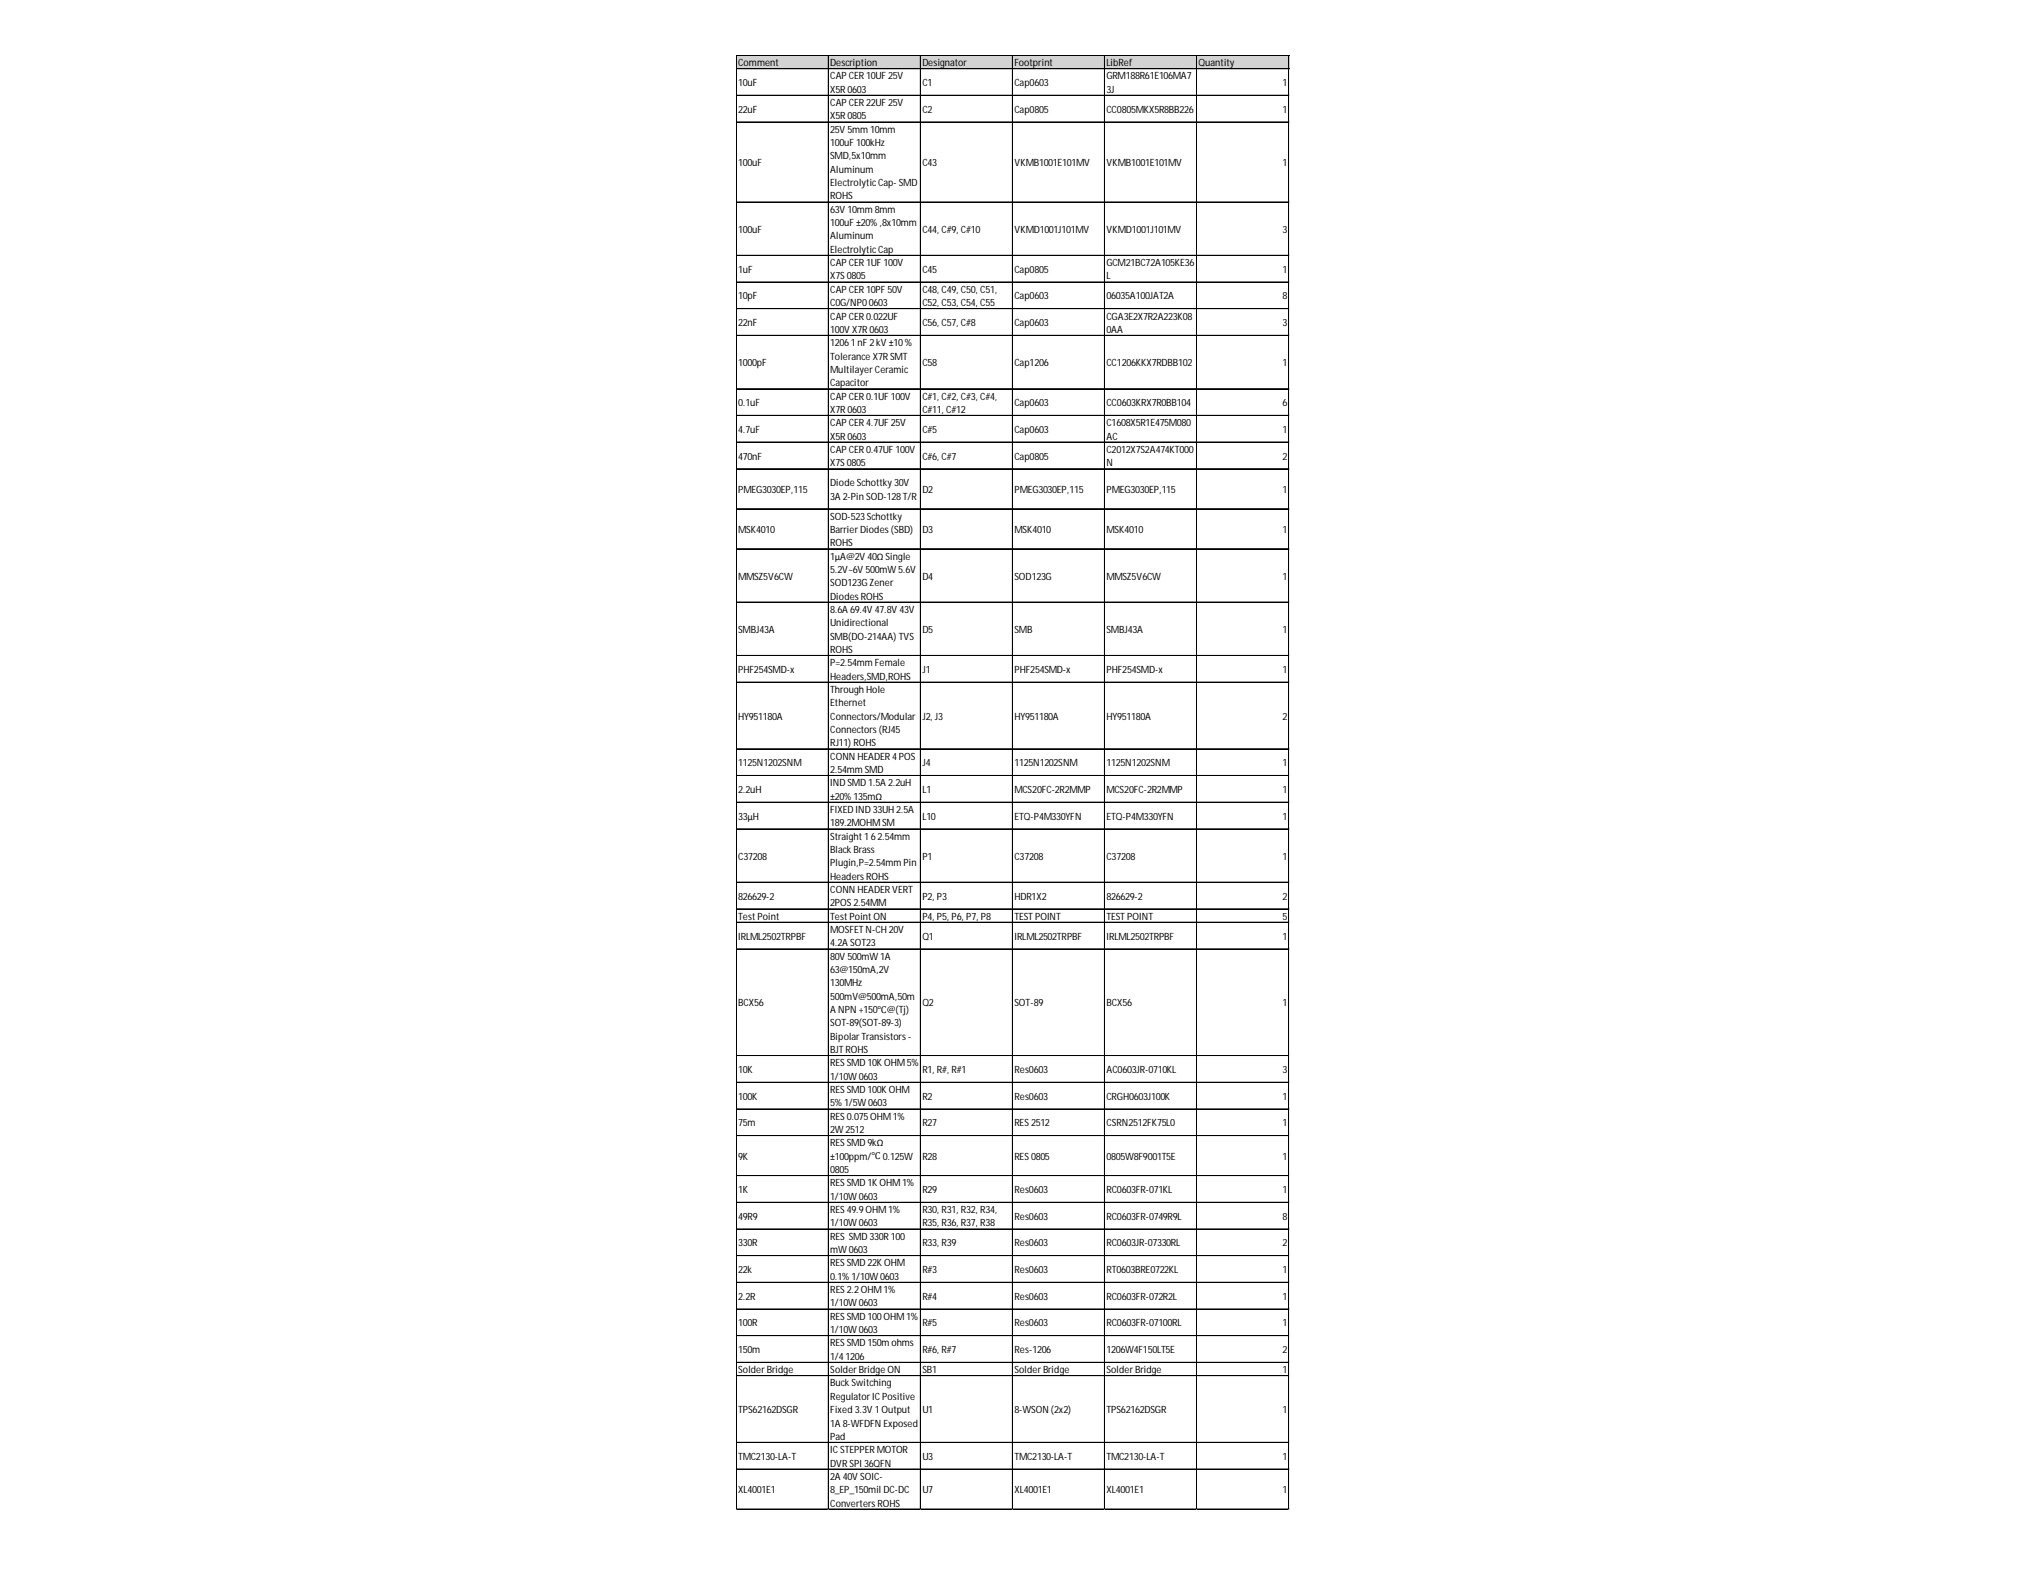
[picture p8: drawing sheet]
<svg xmlns="http://www.w3.org/2000/svg" width="279mm" height="216mm" viewBox="0 0 279 216" stroke-linecap="round" stroke-linejoin="round" font-family="sans-serif">
<defs><g id="words">
<g font-size="1.4">
<text x="101.6" y="9.1">Comment</text>
<text x="101.6" y="11.8">10uF</text>
<text x="114.3" y="9.1">Description</text>
<text x="114.3" y="10.9">CAP CER 10UF 25V</text>
<text x="126.9" y="9.1">Designator</text>
<text x="126.9" y="11.8">C1</text>
<text x="139.6" y="9.1">Footprint</text>
<text x="139.6" y="11.8">Cap0603</text>
<text x="152.3" y="9.1">LibRef</text>
<text x="152.3" y="10.9">GRM188R61E106MA7</text>
<text x="165" y="9.1">Quantity</text>
<text x="176.5" y="11.8">1</text>
<text x="101.6" y="15.5">22uF</text>
<text x="114.3" y="12.8">X5R 0603</text>
<text x="114.3" y="14.6">CAP CER 22UF 25V</text>
<text x="114.3" y="16.4">X5R 0805</text>
<text x="126.9" y="15.5">C2</text>
<text x="139.6" y="15.5">Cap0805</text>
<text x="152.3" y="12.8">3J</text>
<text x="152.3" y="15.5">CC0805MKX5R8BB226</text>
<text x="176.5" y="15.5">1</text>
<text x="101.6" y="22.9">100uF</text>
<text x="114.3" y="18.3">25V 5mm 10mm</text>
<text x="114.3" y="20.1">100uF 100kHz</text>
<text x="114.3" y="21.9">SMD,5x10mm</text>
<text x="114.3" y="23.8">Aluminum</text>
<text x="126.9" y="22.9">C43</text>
<text x="139.6" y="22.9">VKMB1001E101MV</text>
<text x="152.3" y="22.9">VKMB1001E101MV</text>
<text x="176.5" y="22.9">1</text>
<text x="114.3" y="25.6">Electrolytic Cap- SMD</text>
<text x="114.3" y="27.4">ROHS</text>
<text x="114.3" y="29.3">63V 10mm 8mm</text>
<text x="101.6" y="32">100uF</text>
<text x="114.3" y="31.1">100uF ±20% ,8x10mm</text>
<text x="114.3" y="33">Aluminum</text>
<text x="114.3" y="34.8">Electrolytic Cap</text>
<text x="126.9" y="32">C44, C#9, C#10</text>
<text x="139.6" y="32">VKMD1001J101MV</text>
<text x="152.3" y="32">VKMD1001J101MV</text>
<text x="176.5" y="32">3</text>
<text x="101.6" y="37.5">1uF</text>
<text x="101.6" y="41.2">10pF</text>
<text x="114.3" y="36.6">CAP CER 1UF 100V</text>
<text x="114.3" y="38.5">X7S 0805</text>
<text x="114.3" y="40.3">CAP CER 10PF 50V</text>
<text x="126.9" y="37.5">C45</text>
<text x="126.9" y="40.3">C48, C49, C50, C51,</text>
<text x="139.6" y="37.5">Cap0805</text>
<text x="139.6" y="41.2">Cap0603</text>
<text x="152.3" y="36.6">GCM21BC72A105KE36</text>
<text x="152.3" y="38.5">L</text>
<text x="152.3" y="41.2">06035A100JAT2A</text>
<text x="176.5" y="37.5">1</text>
<text x="176.5" y="41.2">8</text>
<text x="101.6" y="44.9">22nF</text>
<text x="114.3" y="42.1">C0G/NP00603</text>
<text x="114.3" y="44">CAP CER 0.022UF</text>
<text x="114.3" y="45.8">100V X7R 0603</text>
<text x="114.3" y="47.6">12061nF 2kV ±10%</text>
<text x="126.9" y="42.1">C52, C53, C54, C55</text>
<text x="126.9" y="44.9">C56, C57, C#8</text>
<text x="139.6" y="44.9">Cap0603</text>
<text x="152.3" y="44">CGA3E2X7R2A223K08</text>
<text x="152.3" y="45.8">0AA</text>
<text x="176.5" y="44.9">3</text>
<text x="101.6" y="50.4">1000pF</text>
<text x="114.3" y="49.5">Tolerance X7R SMT</text>
<text x="114.3" y="51.3">Multilayer Ceramic</text>
<text x="114.3" y="53.1">Capacitor</text>
<text x="126.9" y="50.4">C58</text>
<text x="139.6" y="50.4">Cap1206</text>
<text x="152.3" y="50.4">CC1206KKX7RDBB102</text>
<text x="176.5" y="50.4">1</text>
<text x="101.6" y="55.9">0.1uF</text>
<text x="101.6" y="59.6">4.7uF</text>
<text x="114.3" y="55">CAP CER 0.1UF 100V</text>
<text x="114.3" y="56.8">X7R 0603</text>
<text x="114.3" y="58.6">CAP CER 4.7UF 25V</text>
<text x="126.9" y="55">C#1, C#2, C#3, C#4,</text>
<text x="126.9" y="56.8">C#11, C#12</text>
<text x="126.9" y="59.6">C#5</text>
<text x="139.6" y="55.9">Cap0603</text>
<text x="139.6" y="59.6">Cap0603</text>
<text x="152.3" y="55.9">CC0603KRX7R0BB104</text>
<text x="152.3" y="58.6">C1608X5R1E475M080</text>
<text x="176.5" y="55.9">6</text>
<text x="176.5" y="59.6">1</text>
<text x="101.6" y="63.2">470nF</text>
<text x="114.3" y="60.5">X5R 0603</text>
<text x="114.3" y="62.3">CAP CER 0.47UF 100V</text>
<text x="114.3" y="64.2">X7S 0805</text>
<text x="126.9" y="63.2">C#6, C#7</text>
<text x="139.6" y="63.2">Cap0805</text>
<text x="152.3" y="60.5">AC</text>
<text x="152.3" y="62.3">C2012X7S2A474KT000</text>
<text x="152.3" y="64.2">N</text>
<text x="176.5" y="63.2">2</text>
<text x="101.6" y="67.8">PMEG3030EP,115</text>
<text x="114.3" y="66.9">Diode Schottky 30V</text>
<text x="114.3" y="68.7">3A 2-Pin SOD-128T/R</text>
<text x="114.3" y="71.5">SOD-523Schottky</text>
<text x="126.9" y="67.8">D2</text>
<text x="139.6" y="67.8">PMEG3030EP,115</text>
<text x="152.3" y="67.8">PMEG3030EP,115</text>
<text x="176.5" y="67.8">1</text>
<text x="101.6" y="73.3">MSK4010</text>
<text x="114.3" y="73.3">Barrier Diodes (SBD)</text>
<text x="114.3" y="75.2">ROHS</text>
<text x="114.3" y="77">1μA@2V 40Ω Single</text>
<text x="126.9" y="73.3">D3</text>
<text x="139.6" y="73.3">MSK4010</text>
<text x="152.3" y="73.3">MSK4010</text>
<text x="176.5" y="73.3">1</text>
<text x="101.6" y="79.8">MMSZ5V6CW</text>
<text x="114.3" y="78.8">5.2V~6V 500mW 5.6V</text>
<text x="114.3" y="80.7">SOD123GZener</text>
<text x="114.3" y="82.5">Diodes ROHS</text>
<text x="126.9" y="79.8">D4</text>
<text x="139.6" y="79.8">SOD123G</text>
<text x="152.3" y="79.8">MMSZ5V6CW</text>
<text x="176.5" y="79.8">1</text>
<text x="101.6" y="87.1">SMBJ43A</text>
<text x="114.3" y="84.3">8.6A 69.4V 47.8V 43V</text>
<text x="114.3" y="86.2">Unidirectional</text>
<text x="114.3" y="88">SMB(DO-214AA) TVS</text>
<text x="114.3" y="89.8">ROHS</text>
<text x="126.9" y="87.1">D5</text>
<text x="139.6" y="87.1">SMB</text>
<text x="152.3" y="87.1">SMBJ43A</text>
<text x="176.5" y="87.1">1</text>
<text x="101.6" y="92.6">PHF254SMD-x</text>
<text x="114.3" y="91.7">P=2.54mm Female</text>
<text x="114.3" y="93.5">Headers,SMD,ROHS</text>
<text x="114.3" y="95.4">Through Hole</text>
<text x="126.9" y="92.6">J1</text>
<text x="139.6" y="92.6">PHF254SMD-x</text>
<text x="152.3" y="92.6">PHF254SMD-x</text>
<text x="176.5" y="92.6">1</text>
<text x="101.6" y="99">HY951180A</text>
<text x="114.3" y="97.2">Ethernet</text>
<text x="114.3" y="99">Connectors/Modular</text>
<text x="114.3" y="100.9">Connectors (RJ45</text>
<text x="126.9" y="99">J2, J3</text>
<text x="139.6" y="99">HY951180A</text>
<text x="152.3" y="99">HY951180A</text>
<text x="176.5" y="99">2</text>
<text x="101.6" y="105.4">1125N1202SNM</text>
<text x="114.3" y="102.7">RJ11) ROHS</text>
<text x="114.3" y="104.5">CONN HEADER 4POS</text>
<text x="114.3" y="106.4">2.54mm SMD</text>
<text x="126.9" y="105.4">J4</text>
<text x="139.6" y="105.4">1125N1202SNM</text>
<text x="152.3" y="105.4">1125N1202SNM</text>
<text x="176.5" y="105.4">1</text>
<text x="101.6" y="109.1">2.2uH</text>
<text x="101.6" y="112.8">33µH</text>
<text x="114.3" y="108.2">IND SMD 1.5A 2.2uH</text>
<text x="114.3" y="110">±20% 135mΩ</text>
<text x="114.3" y="111.9">FIXED IND 33UH 2.5A</text>
<text x="114.3" y="113.7">189.2MOHMSM</text>
<text x="126.9" y="109.1">L1</text>
<text x="126.9" y="112.8">L10</text>
<text x="139.6" y="109.1">MCS20FC-2R2MMP</text>
<text x="139.6" y="112.8">ETQ-P4M330YFN</text>
<text x="152.3" y="109.1">MCS20FC-2R2MMP</text>
<text x="152.3" y="112.8">ETQ-P4M330YFN</text>
<text x="176.5" y="109.1">1</text>
<text x="176.5" y="112.8">1</text>
<text x="101.6" y="118.3">C37208</text>
<text x="114.3" y="115.5">Straight 162.54mm</text>
<text x="114.3" y="117.4">Black Brass</text>
<text x="114.3" y="119.2">Plugin,P=2.54mm Pin</text>
<text x="126.9" y="118.3">P1</text>
<text x="139.6" y="118.3">C37208</text>
<text x="152.3" y="118.3">C37208</text>
<text x="176.5" y="118.3">1</text>
<text x="101.6" y="123.8">826629-2</text>
<text x="114.3" y="121">Headers ROHS</text>
<text x="114.3" y="122.9">CONN HEADER VERT</text>
<text x="114.3" y="124.7">2POS 2.54MM</text>
<text x="126.9" y="123.8">P2, P3</text>
<text x="139.6" y="123.8">HDR1X2</text>
<text x="152.3" y="123.8">826629-2</text>
<text x="176.5" y="123.8">2</text>
<text x="101.6" y="126.6">Test Point</text>
<text x="101.6" y="129.3">IRLML2502TRPBF</text>
<text x="114.3" y="126.6">Test Point ON</text>
<text x="114.3" y="128.4">MOSFET N-CH 20V</text>
<text x="114.3" y="130.2">4.2A SOT23</text>
<text x="126.9" y="126.6">P4, P5, P6, P7, P8</text>
<text x="126.9" y="129.3">Q1</text>
<text x="139.6" y="126.6">TEST POINT</text>
<text x="139.6" y="129.3">IRLML2502TRPBF</text>
<text x="152.3" y="126.6">TEST POINT</text>
<text x="152.3" y="129.3">IRLML2502TRPBF</text>
<text x="176.5" y="126.6">5</text>
<text x="176.5" y="129.3">1</text>
<text x="114.3" y="132.1">80V 500mW 1A</text>
<text x="114.3" y="133.9">63@150mA,2V</text>
<text x="114.3" y="135.7">130MHz</text>
<text x="114.3" y="137.6">500mV@500mA,50m</text>
<text x="101.6" y="138.5">BCX56</text>
<text x="114.3" y="139.4">A NPN +150℃@(Tj)</text>
<text x="114.3" y="141.2">SOT-89(SOT-89-3)</text>
<text x="114.3" y="143.1">Bipolar Transistors -</text>
<text x="126.9" y="138.5">Q2</text>
<text x="139.6" y="138.5">SOT-89</text>
<text x="152.3" y="138.5">BCX56</text>
<text x="176.5" y="138.5">1</text>
<text x="101.6" y="147.7">10K</text>
<text x="114.3" y="144.9">BJT ROHS</text>
<text x="114.3" y="146.7">RES SMD 10K OHM5%</text>
<text x="114.3" y="148.6">1/10W 0603</text>
<text x="126.9" y="147.7">R1, R#, R#1</text>
<text x="139.6" y="147.7">Res0603</text>
<text x="152.3" y="147.7">AC0603JR-0710KL</text>
<text x="176.5" y="147.7">3</text>
<text x="101.6" y="151.3">100K</text>
<text x="101.6" y="155">75m</text>
<text x="114.3" y="150.4">RES SMD 100K OHM</text>
<text x="114.3" y="152.2">5% 1/5W 0603</text>
<text x="114.3" y="154.1">RES 0.075OHM1%</text>
<text x="114.3" y="155.9">2W 2512</text>
<text x="126.9" y="151.3">R2</text>
<text x="126.9" y="155">R27</text>
<text x="139.6" y="151.3">Res0603</text>
<text x="139.6" y="155">RES 2512</text>
<text x="152.3" y="151.3">CRGH0603J100K</text>
<text x="152.3" y="155">CSRN2512FK75L0</text>
<text x="176.5" y="151.3">1</text>
<text x="176.5" y="155">1</text>
<text x="101.6" y="159.6">9K</text>
<text x="114.3" y="157.8">RES SMD 9kΩ</text>
<text x="114.3" y="159.6">±100ppm/℃ 0.125W</text>
<text x="114.3" y="161.4">0805</text>
<text x="126.9" y="159.6">R28</text>
<text x="139.6" y="159.6">RES 0805</text>
<text x="152.3" y="159.6">0805W8F9001T5E</text>
<text x="176.5" y="159.6">1</text>
<text x="101.6" y="164.2">1K</text>
<text x="101.6" y="167.8">49R9</text>
<text x="114.3" y="163.3">RES SMD 1K OHM1%</text>
<text x="114.3" y="165.1">1/10W 0603</text>
<text x="114.3" y="166.9">RES 49.9OHM1%</text>
<text x="126.9" y="164.2">R29</text>
<text x="126.9" y="166.9">R30, R31, R32, R34,</text>
<text x="139.6" y="164.2">Res0603</text>
<text x="139.6" y="167.8">Res0603</text>
<text x="152.3" y="164.2">RC0603FR-071KL</text>
<text x="152.3" y="167.8">RC0603FR-0749R9L</text>
<text x="176.5" y="164.2">1</text>
<text x="176.5" y="167.8">8</text>
<text x="101.6" y="171.5">330R</text>
<text x="114.3" y="168.8">1/10W 0603</text>
<text x="114.3" y="170.6">RES SMD 330R 100</text>
<text x="114.3" y="172.4">mW 0603</text>
<text x="126.9" y="168.8">R35, R36, R37, R38</text>
<text x="126.9" y="171.5">R33, R39</text>
<text x="139.6" y="171.5">Res0603</text>
<text x="152.3" y="171.5">RC0603JR-07330RL</text>
<text x="176.5" y="171.5">2</text>
<text x="101.6" y="175.2">22k</text>
<text x="101.6" y="178.9">2.2R</text>
<text x="114.3" y="174.3">RES SMD 22K OHM</text>
<text x="114.3" y="176.1">0.1% 1/10W 0603</text>
<text x="114.3" y="177.9">RES 2.2OHM1%</text>
<text x="114.3" y="179.8">1/10W 0603</text>
<text x="126.9" y="175.2">R#3</text>
<text x="126.9" y="178.9">R#4</text>
<text x="139.6" y="175.2">Res0603</text>
<text x="139.6" y="178.9">Res0603</text>
<text x="152.3" y="175.2">RT0603BRE0722KL</text>
<text x="152.3" y="178.9">RC0603FR-072R2L</text>
<text x="176.5" y="175.2">1</text>
<text x="176.5" y="178.9">1</text>
<text x="101.6" y="182.5">100R</text>
<text x="114.3" y="181.6">RES SMD 100OHM1%</text>
<text x="114.3" y="183.4">1/10W 0603</text>
<text x="114.3" y="185.3">RES SMD 150m ohms</text>
<text x="126.9" y="182.5">R#5</text>
<text x="139.6" y="182.5">Res0603</text>
<text x="152.3" y="182.5">RC0603FR-07100RL</text>
<text x="176.5" y="182.5">1</text>
<text x="101.6" y="186.2">150m</text>
<text x="101.6" y="189">Solder Bridge</text>
<text x="114.3" y="187.1">1/41206</text>
<text x="114.3" y="189">Solder Bridge ON</text>
<text x="114.3" y="190.8">Buck Switching</text>
<text x="126.9" y="186.2">R#6, R#7</text>
<text x="126.9" y="189">SB1</text>
<text x="139.6" y="186.2">Res-1206</text>
<text x="139.6" y="189">Solder Bridge</text>
<text x="152.3" y="186.2">1206W4F150LT5E</text>
<text x="152.3" y="189">Solder Bridge</text>
<text x="176.5" y="186.2">2</text>
<text x="176.5" y="189">1</text>
<text x="101.6" y="194.5">TPS62162DSGR</text>
<text x="114.3" y="192.6">Regulator IC Positive</text>
<text x="114.3" y="194.5">Fixed 3.3V 1Output</text>
<text x="114.3" y="196.3">1A 8-WFDFN Exposed</text>
<text x="126.9" y="194.5">U1</text>
<text x="139.6" y="194.5">8-WSON (2x2)</text>
<text x="152.3" y="194.5">TPS62162DSGR</text>
<text x="176.5" y="194.5">1</text>
<text x="101.6" y="200.9">TMC2130-LA-T</text>
<text x="114.3" y="198.1">Pad</text>
<text x="114.3" y="200">IC STEPPER MOTOR</text>
<text x="114.3" y="201.8">DVR SPI 36QFN</text>
<text x="114.3" y="203.6">2A 40V SOIC-</text>
<text x="126.9" y="200.9">U3</text>
<text x="139.6" y="200.9">TMC2130-LA-T</text>
<text x="152.3" y="200.9">TMC2130-LA-T</text>
<text x="176.5" y="200.9">1</text>
<text x="101.6" y="205.5">XL4001E1</text>
<text x="114.3" y="205.5">8_EP_150mil DC-DC</text>
<text x="114.3" y="207.3">Converters ROHS</text>
<text x="126.9" y="205.5">U7</text>
<text x="139.6" y="205.5">XL4001E1</text>
<text x="152.3" y="205.5">XL4001E1</text>
<text x="176.5" y="205.5">1</text>
</g>
</g></defs>
<path d="M101.4 7.6h76.1v1.9h-76.1z" fill="#d3d3d3"/>
<g fill="none" stroke="#000" stroke-width=".14">
<path d="M101.3 7.6v200.1M101.4 7.6v200.1M101.4 7.6h76M101.4 9.4h76M101.4 9.5h76M101.4 13.1h76M101.4 13.2h76M101.4 16.8h76M114 7.7v200M126.7 7.7v200M139.3 7.7v200M139.4 7.7v200"/>
<path d="M152 7.7v200M152.1 7.7v200M164.7 7.7v200M177.4 7.7v200M101.4 27.8h76M101.4 35.1h76M101.4 35.2h76M101.4 38.8h76M101.4 42.5h76M101.4 46.1h76M101.4 46.2h76M101.4 53.5h76"/>
<path d="M101.4 57.2h76M101.4 60.8h76M101.4 60.9h76M101.4 64.5h76M101.4 70h76M101.4 75.5h76M101.4 75.6h76M101.4 82.8h76M101.4 82.9h76M101.4 90.2h76M101.4 93.9h76M101.4 103h76"/>
<path d="M101.4 103.1h76M101.4 106.7h76M101.4 106.8h76M101.4 110.4h76M101.4 114h76M101.4 114.1h76M101.4 121.4h76M101.4 125.1h76M101.4 126.9h76M101.4 130.6h76M101.4 145.2h76M101.4 145.3h76"/>
<path d="M101.4 148.9h76M101.4 149h76M101.4 152.6h76M101.4 156.3h76M101.4 161.8h76M101.4 165.4h76M101.4 165.5h76M101.4 169.1h76M101.4 169.2h76M101.4 172.8h76M101.4 176.4h76M101.4 176.5h76"/>
<path d="M101.4 180.1h76M101.4 180.2h76M101.4 183.8h76M101.4 187.5h76M101.4 189.3h76M101.4 198.5h76M101.4 202.1h76M101.4 202.2h76M101.4 207.6h76M101.4 207.7h76"/>
</g>
<path d="M101.3 207.7v.1" fill="none" stroke="#d4d4d4" stroke-width=".14"/>
<path d="M101.3 207.7l.1 .1z" fill="#d4d4d4"/>
<path d="M114 207.7v.1" fill="none" stroke="#d4d4d4" stroke-width=".14"/>
<path d="M114 207.7l.1 .1z" fill="#d4d4d4"/>
<path d="M126.7 207.7v.1" fill="none" stroke="#d4d4d4" stroke-width=".14"/>
<path d="M126.7 207.7l.1 .1z" fill="#d4d4d4"/>
<path d="M139.3 207.7v.1" fill="none" stroke="#d4d4d4" stroke-width=".14"/>
<path d="M139.3 207.7l.1 .1z" fill="#d4d4d4"/>
<path d="M152 207.7v.1" fill="none" stroke="#d4d4d4" stroke-width=".14"/>
<path d="M152 207.7l.1 .1z" fill="#d4d4d4"/>
<path d="M164.7 207.7v.1" fill="none" stroke="#d4d4d4" stroke-width=".14"/>
<path d="M164.7 207.7l.1 .1z" fill="#d4d4d4"/>
<path d="M177.4 207.7v.1" fill="none" stroke="#d4d4d4" stroke-width=".14"/>
<path d="M177.4 207.7v.1z" fill="#d4d4d4"/>
<path d="M177.4 13.1h.1" fill="none" stroke="#d4d4d4" stroke-width=".14"/>
<path d="M177.4 13.1l.1 .1z" fill="#d4d4d4"/>
<path d="M177.4 16.8h.1" fill="none" stroke="#d4d4d4" stroke-width=".14"/>
<path d="M177.4 16.8l.1 .1z" fill="#d4d4d4"/>
<path d="M177.4 27.8h.1" fill="none" stroke="#d4d4d4" stroke-width=".14"/>
<path d="M177.4 27.8l.1 .1z" fill="#d4d4d4"/>
<path d="M177.4 35.1h.1" fill="none" stroke="#d4d4d4" stroke-width=".14"/>
<path d="M177.4 35.1l.1 .1z" fill="#d4d4d4"/>
<path d="M177.4 38.8h.1" fill="none" stroke="#d4d4d4" stroke-width=".14"/>
<path d="M177.4 38.8l.1 .1z" fill="#d4d4d4"/>
<path d="M177.4 42.5h.1" fill="none" stroke="#d4d4d4" stroke-width=".14"/>
<path d="M177.4 42.5l.1 .1z" fill="#d4d4d4"/>
<path d="M177.4 46.1h.1" fill="none" stroke="#d4d4d4" stroke-width=".14"/>
<path d="M177.4 46.1l.1 .1z" fill="#d4d4d4"/>
<path d="M177.4 53.5h.1" fill="none" stroke="#d4d4d4" stroke-width=".14"/>
<path d="M177.4 53.5l.1 .1z" fill="#d4d4d4"/>
<path d="M177.4 57.2h.1" fill="none" stroke="#d4d4d4" stroke-width=".14"/>
<path d="M177.4 57.2h.1z" fill="#d4d4d4"/>
<path d="M177.4 60.8h.1" fill="none" stroke="#d4d4d4" stroke-width=".14"/>
<path d="M177.4 60.8l.1 .1z" fill="#d4d4d4"/>
<path d="M177.4 64.5h.1" fill="none" stroke="#d4d4d4" stroke-width=".14"/>
<path d="M177.4 64.5l.1 .1z" fill="#d4d4d4"/>
<path d="M177.4 70h.1" fill="none" stroke="#d4d4d4" stroke-width=".14"/>
<path d="M177.4 70l.1 .1z" fill="#d4d4d4"/>
<path d="M177.4 75.5h.1" fill="none" stroke="#d4d4d4" stroke-width=".14"/>
<path d="M177.4 75.5l.1 .1z" fill="#d4d4d4"/>
<path d="M177.4 82.8h.1" fill="none" stroke="#d4d4d4" stroke-width=".14"/>
<path d="M177.4 82.8l.1 .1z" fill="#d4d4d4"/>
<path d="M177.4 90.2h.1" fill="none" stroke="#d4d4d4" stroke-width=".14"/>
<path d="M177.4 90.2l.1 .1z" fill="#d4d4d4"/>
<path d="M177.4 93.9h.1" fill="none" stroke="#d4d4d4" stroke-width=".14"/>
<path d="M177.4 93.9l.1 .1z" fill="#d4d4d4"/>
<path d="M177.4 103h.1" fill="none" stroke="#d4d4d4" stroke-width=".14"/>
<path d="M177.4 103l.1 .1z" fill="#d4d4d4"/>
<path d="M177.4 106.7h.1" fill="none" stroke="#d4d4d4" stroke-width=".14"/>
<path d="M177.4 106.7l.1 .1z" fill="#d4d4d4"/>
<path d="M177.4 110.4h.1" fill="none" stroke="#d4d4d4" stroke-width=".14"/>
<path d="M177.4 110.4l.1 .1z" fill="#d4d4d4"/>
<path d="M177.4 114h.1" fill="none" stroke="#d4d4d4" stroke-width=".14"/>
<path d="M177.4 114l.1 .1z" fill="#d4d4d4"/>
<path d="M177.4 121.4h.1" fill="none" stroke="#d4d4d4" stroke-width=".14"/>
<path d="M177.4 121.4l.1 .1z" fill="#d4d4d4"/>
<path d="M177.4 125.1h.1" fill="none" stroke="#d4d4d4" stroke-width=".14"/>
<path d="M177.4 125.1h.1z" fill="#d4d4d4"/>
<path d="M177.4 126.9h.1" fill="none" stroke="#d4d4d4" stroke-width=".14"/>
<path d="M177.4 126.9l.1 .1z" fill="#d4d4d4"/>
<path d="M177.4 130.6h.1" fill="none" stroke="#d4d4d4" stroke-width=".14"/>
<path d="M177.4 130.6l.1 .1z" fill="#d4d4d4"/>
<path d="M177.4 145.2h.1" fill="none" stroke="#d4d4d4" stroke-width=".14"/>
<path d="M177.4 145.2l.1 .1z" fill="#d4d4d4"/>
<path d="M177.4 148.9h.1" fill="none" stroke="#d4d4d4" stroke-width=".14"/>
<path d="M177.4 148.9l.1 .1z" fill="#d4d4d4"/>
<path d="M177.4 152.6h.1" fill="none" stroke="#d4d4d4" stroke-width=".14"/>
<path d="M177.4 152.6l.1 .1z" fill="#d4d4d4"/>
<path d="M177.4 156.3h.1" fill="none" stroke="#d4d4d4" stroke-width=".14"/>
<path d="M177.4 156.3h.1z" fill="#d4d4d4"/>
<path d="M177.4 161.8h.1" fill="none" stroke="#d4d4d4" stroke-width=".14"/>
<path d="M177.4 161.8l.1 .1z" fill="#d4d4d4"/>
<path d="M177.4 165.4h.1" fill="none" stroke="#d4d4d4" stroke-width=".14"/>
<path d="M177.4 165.4l.1 .1z" fill="#d4d4d4"/>
<path d="M177.4 169.1h.1" fill="none" stroke="#d4d4d4" stroke-width=".14"/>
<path d="M177.4 169.1l.1 .1z" fill="#d4d4d4"/>
<path d="M177.4 172.8h.1" fill="none" stroke="#d4d4d4" stroke-width=".14"/>
<path d="M177.4 172.8l.1 .1z" fill="#d4d4d4"/>
<path d="M177.4 176.4h.1" fill="none" stroke="#d4d4d4" stroke-width=".14"/>
<path d="M177.4 176.4l.1 .1z" fill="#d4d4d4"/>
<path d="M177.4 180.1h.1" fill="none" stroke="#d4d4d4" stroke-width=".14"/>
<path d="M177.4 180.1l.1 .1z" fill="#d4d4d4"/>
<path d="M177.4 183.8h.1" fill="none" stroke="#d4d4d4" stroke-width=".14"/>
<path d="M177.4 183.8l.1 .1z" fill="#d4d4d4"/>
<path d="M177.4 187.5h.1" fill="none" stroke="#d4d4d4" stroke-width=".14"/>
<path d="M177.4 187.5h.1z" fill="#d4d4d4"/>
<path d="M177.4 189.3h.1" fill="none" stroke="#d4d4d4" stroke-width=".14"/>
<path d="M177.4 189.3l.1 .1z" fill="#d4d4d4"/>
<path d="M177.4 198.5h.1" fill="none" stroke="#d4d4d4" stroke-width=".14"/>
<path d="M177.4 198.5l.1 .1z" fill="#d4d4d4"/>
<path d="M177.4 202.1h.1" fill="none" stroke="#d4d4d4" stroke-width=".14"/>
<path d="M177.4 202.1l.1 .1z" fill="#d4d4d4"/>
<path d="M177.4 207.6h.1" fill="none" stroke="#d4d4d4" stroke-width=".14"/>
<path d="M177.4 207.6l.1 .1z" fill="#d4d4d4"/>
<use href="#words"/>
</svg>
